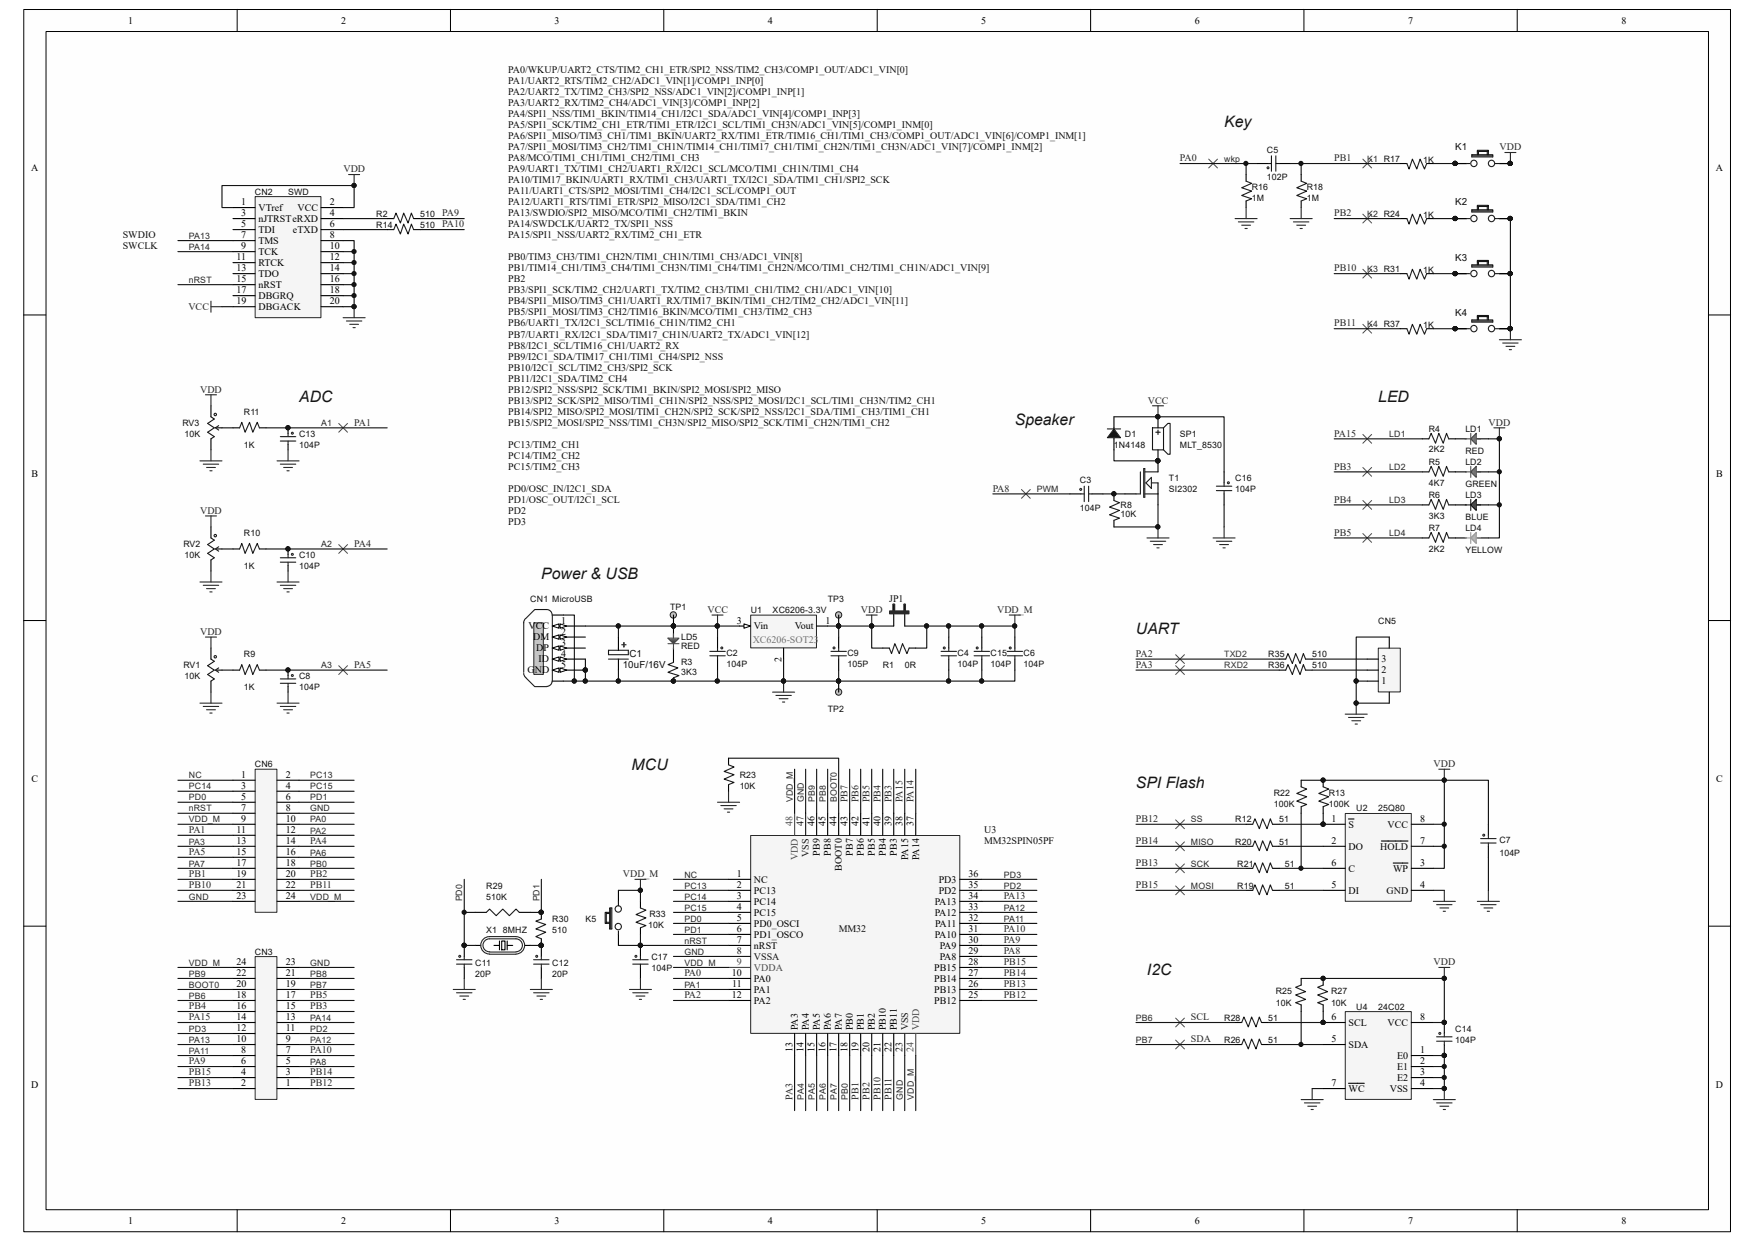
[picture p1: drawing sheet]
<svg xmlns="http://www.w3.org/2000/svg" width="297mm" height="210mm" viewBox="0 0 297 210" stroke-linecap="round" stroke-linejoin="round" font-family="sans-serif">
<defs><g id="words">
<g font-size="2.7" fill="#151515">
<text x="207.2" y="21.5">Key</text>
<text x="50.6" y="68.1">ADC</text>
<text x="171.7" y="71.8">Speaker</text>
<text x="233.3" y="68.1">LED</text>
<text x="91.6" y="97.9">Power &amp; USB</text>
<text x="192.2" y="107.2">UART</text>
<text x="106.9" y="130.3">MCU</text>
<text x="192.2" y="133.3">SPI Flash</text>
<text x="194.1" y="165">I2C</text>
</g>
<g font-size="1.7">
<text x="21.7" y="4">1</text>
<text x="57.7" y="4">2</text>
<text x="93.9" y="4">3</text>
<text x="130" y="4">4</text>
<text x="166.1" y="4">5</text>
<text x="202.2" y="4">6</text>
<text x="238.3" y="4">7</text>
<text x="274.4" y="4">8</text>
<text x="5.3" y="29">A</text>
<text x="290.4" y="29">A</text>
<text x="40.8" y="34.8">1</text>
<text x="43.7" y="35.7">VTref</text>
<text x="50.3" y="35.7">VCC</text>
<text x="55.8" y="34.8">2</text>
<text x="40.8" y="36.6">3</text>
<text x="40.8" y="38.5">5</text>
<text x="40.8" y="40.3">7</text>
<text x="43.7" y="37.5">nJTRSTeRXD</text>
<text x="43.7" y="39.4">TDI</text>
<text x="43.7" y="41.3">TMS</text>
<text x="49.6" y="39.4">eTXD</text>
<text x="55.8" y="36.6">4</text>
<text x="55.8" y="38.5">6</text>
<text x="55.8" y="40.3">8</text>
<text x="40" y="45.9">13</text>
<text x="40" y="47.8">15</text>
<text x="40" y="44.1">11</text>
<text x="40.8" y="42.2">9</text>
<text x="43.7" y="43.1">TCK</text>
<text x="43.7" y="45">RTCK</text>
<text x="43.7" y="46.9">TDO</text>
<text x="55.8" y="42.2">10</text>
<text x="55.8" y="44.1">12</text>
<text x="55.8" y="45.9">14</text>
<text x="55.8" y="47.8">16</text>
<text x="40" y="49.7">17</text>
<text x="40" y="51.5">19</text>
<text x="43.7" y="48.7">nRST</text>
<text x="43.7" y="50.6">DBGRQ</text>
<text x="43.7" y="52.5">DBGACK</text>
<text x="55.8" y="49.7">18</text>
<text x="55.8" y="51.5">20</text>
<text x="5.3" y="80.6">B</text>
<text x="290.4" y="80.6">B</text>
<text x="89.5" y="106.5">VCC</text>
<text x="95" y="105.6">1</text>
<text x="95" y="107.4">2</text>
<text x="124.7" y="105.6">3</text>
<text x="127.6" y="106.5">Vin</text>
<text x="134.5" y="106.5">Vout</text>
<text x="139.7" y="105.6">1</text>
<text x="89.3" y="114">GND</text>
<text x="90.2" y="108.4">DM</text>
<text x="90.8" y="110.2">DP</text>
<text x="91.1" y="112.1">ID</text>
<text x="95" y="109.3">3</text>
<text x="95" y="111.2">4</text>
<text x="95" y="113">5</text>
<text x="132.2" y="112" transform="rotate(-90 132.2 112)">2</text>
<text x="233.8" y="114">2</text>
<text x="233.8" y="112.1">3</text>
<text x="233.8" y="115.8">1</text>
<text x="40.8" y="131.7">1</text>
<text x="48.4" y="131.7">2</text>
<text x="5.3" y="132.4">C</text>
<text x="40.8" y="133.5">3</text>
<text x="40.8" y="135.4">5</text>
<text x="40.8" y="137.3">7</text>
<text x="48.4" y="133.5">4</text>
<text x="48.4" y="135.4">6</text>
<text x="48.4" y="137.3">8</text>
<text x="290.4" y="132.4">C</text>
<text x="40" y="142.9">13</text>
<text x="40" y="141">11</text>
<text x="40.8" y="139.1">9</text>
<text x="48.4" y="139.1">10</text>
<text x="48.4" y="141">12</text>
<text x="48.4" y="142.9">14</text>
<text x="137.8" y="139.9" transform="rotate(-90 137.8 139.9)">46</text>
<text x="139.7" y="139.9" transform="rotate(-90 139.7 139.9)">45</text>
<text x="141.6" y="139.9" transform="rotate(-90 141.6 139.9)">44</text>
<text x="143.4" y="139.9" transform="rotate(-90 143.4 139.9)">43</text>
<text x="145.3" y="139.9" transform="rotate(-90 145.3 139.9)">42</text>
<text x="147.1" y="139.9" transform="rotate(-90 147.1 139.9)">41</text>
<text x="149" y="139.9" transform="rotate(-90 149 139.9)">40</text>
<text x="150.9" y="139.9" transform="rotate(-90 150.9 139.9)">39</text>
<text x="152.7" y="139.9" transform="rotate(-90 152.7 139.9)">38</text>
<text x="154.6" y="139.9" transform="rotate(-90 154.6 139.9)">37</text>
<text x="225.3" y="139.1">1</text>
<text x="225.3" y="142.9">2</text>
<text x="228.2" y="140.1">S</text>
<text x="228.2" y="143.8">DO</text>
<text x="233.6" y="143.8">HOLD</text>
<text x="234.8" y="140.1">VCC</text>
<text x="240.3" y="142.9">7</text>
<text x="240.3" y="139.1">8</text>
<text x="40" y="144.7">15</text>
<text x="40" y="146.6">17</text>
<text x="40" y="148.5">19</text>
<text x="48.4" y="144.7">16</text>
<text x="48.4" y="146.6">18</text>
<text x="48.4" y="148.5">20</text>
<text x="124.7" y="148.5">1</text>
<text x="127.6" y="149.4">NC</text>
<text x="138.8" y="144.8" transform="rotate(-90 138.8 144.8)">PB9</text>
<text x="140.6" y="144.8" transform="rotate(-90 140.6 144.8)">PB8</text>
<text x="142.5" y="147.3" transform="rotate(-90 142.5 147.3)">BOOT0</text>
<text x="144.4" y="144.8" transform="rotate(-90 144.4 144.8)">PB7</text>
<text x="146.2" y="144.8" transform="rotate(-90 146.2 144.8)">PB6</text>
<text x="148.1" y="144.8" transform="rotate(-90 148.1 144.8)">PB5</text>
<text x="149.9" y="144.8" transform="rotate(-90 149.9 144.8)">PB4</text>
<text x="151.8" y="144.8" transform="rotate(-90 151.8 144.8)">PB3</text>
<text x="153.7" y="145.6" transform="rotate(-90 153.7 145.6)">PA15</text>
<text x="155.5" y="145.6" transform="rotate(-90 155.5 145.6)">PA14</text>
<text x="158.9" y="149.4">PD3</text>
<text x="163.9" y="148.5">36</text>
<text x="225.3" y="146.6">6</text>
<text x="228.2" y="147.5">C</text>
<text x="235.8" y="147.5">WP</text>
<text x="240.3" y="146.6">3</text>
<text x="40" y="150.3">21</text>
<text x="40" y="152.2">23</text>
<text x="48.4" y="150.3">22</text>
<text x="48.4" y="152.2">24</text>
<text x="124.7" y="150.3">2</text>
<text x="124.7" y="152.2">3</text>
<text x="124.7" y="154.1">4</text>
<text x="124.7" y="155.9">5</text>
<text x="127.6" y="151.3">PC13</text>
<text x="127.6" y="153.1">PC14</text>
<text x="127.6" y="155">PC15</text>
<text x="158.2" y="155">PA12</text>
<text x="158.2" y="153.1">PA13</text>
<text x="158.9" y="151.3">PD2</text>
<text x="163.9" y="155.9">32</text>
<text x="163.9" y="154.1">33</text>
<text x="163.9" y="152.2">34</text>
<text x="163.9" y="150.3">35</text>
<text x="225.3" y="150.3">5</text>
<text x="228.2" y="151.3">DI</text>
<text x="234.7" y="151.3">GND</text>
<text x="240.3" y="150.3">4</text>
<text x="124.7" y="157.8">6</text>
<text x="124.7" y="159.6">7</text>
<text x="127.6" y="156.8">PD0_OSCI</text>
<text x="127.6" y="158.7">PD1_OSCO</text>
<text x="127.6" y="160.6">nRST</text>
<text x="158.2" y="158.7">PA10</text>
<text x="158.2" y="156.8">PA11</text>
<text x="159" y="160.6">PA9</text>
<text x="163.9" y="161.5">29</text>
<text x="163.9" y="159.6">30</text>
<text x="163.9" y="157.8">31</text>
<text x="40" y="167.1">20</text>
<text x="40" y="165.2">22</text>
<text x="40" y="163.4">24</text>
<text x="48.4" y="167.1">19</text>
<text x="48.4" y="165.2">21</text>
<text x="48.4" y="163.4">23</text>
<text x="123.9" y="165.2">10</text>
<text x="123.9" y="167.1">11</text>
<text x="127.6" y="166.2">PA0</text>
<text x="158.1" y="166.2">PB14</text>
<text x="158.1" y="164.3">PB15</text>
<text x="159" y="162.4">PA8</text>
<text x="163.9" y="167.1">26</text>
<text x="163.9" y="165.2">27</text>
<text x="163.9" y="163.4">28</text>
<text x="40" y="172.7">14</text>
<text x="40" y="170.8">16</text>
<text x="40" y="169">18</text>
<text x="48.4" y="172.7">13</text>
<text x="48.4" y="170.8">15</text>
<text x="48.4" y="169">17</text>
<text x="123.9" y="169">12</text>
<text x="127.6" y="168">PA1</text>
<text x="127.6" y="169.9">PA2</text>
<text x="158.1" y="169.9">PB12</text>
<text x="158.1" y="168">PB13</text>
<text x="163.9" y="169">25</text>
<text x="225.3" y="172.7">6</text>
<text x="228.2" y="173.6">SCL</text>
<text x="234.8" y="173.6">VCC</text>
<text x="240.3" y="172.7">8</text>
<text x="40" y="176.4">10</text>
<text x="40" y="174.5">12</text>
<text x="40.8" y="178.3">8</text>
<text x="48.4" y="178.3">7</text>
<text x="48.4" y="176.4">9</text>
<text x="48.4" y="174.5">11</text>
<text x="134.1" y="178.1" transform="rotate(-90 134.1 178.1)">13</text>
<text x="135" y="174.3" transform="rotate(-90 135 174.3)">PA3</text>
<text x="136" y="178.1" transform="rotate(-90 136 178.1)">14</text>
<text x="136.9" y="174.3" transform="rotate(-90 136.9 174.3)">PA4</text>
<text x="137.8" y="178.1" transform="rotate(-90 137.8 178.1)">15</text>
<text x="138.8" y="174.3" transform="rotate(-90 138.8 174.3)">PA5</text>
<text x="139.7" y="178.1" transform="rotate(-90 139.7 178.1)">16</text>
<text x="140.6" y="174.3" transform="rotate(-90 140.6 174.3)">PA6</text>
<text x="141.6" y="178.1" transform="rotate(-90 141.6 178.1)">17</text>
<text x="142.5" y="174.3" transform="rotate(-90 142.5 174.3)">PA7</text>
<text x="143.4" y="178.1" transform="rotate(-90 143.4 178.1)">18</text>
<text x="144.4" y="174.3" transform="rotate(-90 144.4 174.3)">PB0</text>
<text x="145.3" y="178.1" transform="rotate(-90 145.3 178.1)">19</text>
<text x="146.2" y="174.3" transform="rotate(-90 146.2 174.3)">PB1</text>
<text x="147.1" y="178.1" transform="rotate(-90 147.1 178.1)">20</text>
<text x="148.1" y="174.3" transform="rotate(-90 148.1 174.3)">PB2</text>
<text x="149" y="178.1" transform="rotate(-90 149 178.1)">21</text>
<text x="149.9" y="174.3" transform="rotate(-90 149.9 174.3)">PB10</text>
<text x="150.9" y="178.1" transform="rotate(-90 150.9 178.1)">22</text>
<text x="151.8" y="174.3" transform="rotate(-90 151.8 174.3)">PB11</text>
<text x="225.3" y="176.4">5</text>
<text x="228.2" y="177.3">SDA</text>
<text x="236.4" y="179.2">E0</text>
<text x="240.3" y="178.3">1</text>
<text x="5.3" y="184.1">D</text>
<text x="40.8" y="183.9">2</text>
<text x="40.8" y="182">4</text>
<text x="40.8" y="180.1">6</text>
<text x="48.4" y="183.9">1</text>
<text x="48.4" y="182">3</text>
<text x="48.4" y="180.1">5</text>
<text x="225.3" y="183.9">7</text>
<text x="228.2" y="184.8">WC</text>
<text x="235.2" y="184.8">VSS</text>
<text x="236.4" y="181.1">E1</text>
<text x="236.4" y="182.9">E2</text>
<text x="240.3" y="180.1">2</text>
<text x="240.3" y="182">3</text>
<text x="240.3" y="183.9">4</text>
<text x="290.4" y="184.1">D</text>
<text x="21.7" y="207.1">1</text>
<text x="57.7" y="207.1">2</text>
<text x="93.9" y="207.1">3</text>
<text x="130" y="207.1">4</text>
<text x="166.1" y="207.1">5</text>
<text x="202.2" y="207.1">6</text>
<text x="238.3" y="207.1">7</text>
<text x="274.4" y="207.1">8</text>
</g>
<g font-size="1.7" fill="#0e0e0e">
<text x="86" y="12.4">PA0/WKUP/UART2_CTS/TIM2_CH1_ETR/SPI2_NSS/TIM2_CH3/COMP1_OUT/ADC1_VIN[0]</text>
<text x="86" y="14.3">PA1/UART2_RTS/TIM2_CH2/ADC1_VIN[1]/COMP1_INP[0]</text>
<text x="86" y="16.1">PA2/UART2_TX/TIM2_CH3/SPI2_NSS/ADC1_VIN[2]/COMP1_INP[1]</text>
<text x="86" y="18">PA3/UART2_RX/TIM2_CH4/ADC1_VIN[3]/COMP1_INP[2]</text>
<text x="86" y="19.9">PA4/SPI1_NSS/TIM1_BKIN/TIM14_CH1/I2C1_SDA/ADC1_VIN[4]/COMP1_INP[3]</text>
<text x="86" y="23.6">PA6/SPI1_MISO/TIM3_CH1/TIM1_BKIN/UART2_RX/TIM1_ETR/TIM16_CH1/TIM1_CH3/COMP1_OUT/ADC1_VIN[6]/COMP1_INM[1]</text>
<text x="86" y="21.7">PA5/SPI1_SCK/TIM2_CH1_ETR/TIM1_ETR/I2C1_SCL/TIM1_CH3N/ADC1_VIN[5]/COMP1_INM[0]</text>
<text x="86" y="25.4">PA7/SPI1_MOSI/TIM3_CH2/TIM1_CH1N/TIM14_CH1/TIM17_CH1/TIM1_CH2N/TIM1_CH3N/ADC1_VIN[7]/COMP1_INM[2]</text>
<text x="86" y="27.3">PA8/MCO/TIM1_CH1/TIM1_CH2/TIM1_CH3</text>
<text x="86" y="29.2">PA9/UART1_TX/TIM1_CH2/UART1_RX/I2C1_SCL/MCO/TIM1_CH1N/TIM1_CH4</text>
<text x="246.3" y="25.4">K1</text>
<text x="86" y="31">PA10/TIM17_BKIN/UART1_RX/TIM1_CH3/UART1_TX/I2C1_SDA/TIM1_CH1/SPI2_SCK</text>
<text x="86" y="32.9">PA11/UART1_CTS/SPI2_MOSI/TIM1_CH4/I2C1_SCL/COMP1_OUT</text>
<text x="86" y="34.8">PA12/UART1_RTS/TIM1_ETR/SPI2_MISO/I2C1_SDA/TIM1_CH2</text>
<text x="246.3" y="34.8">K2</text>
<text x="20.8" y="40.3">SWDIO</text>
<text x="86" y="36.6">PA13/SWDIO/SPI2_MISO/MCO/TIM1_CH2/TIM1_BKIN</text>
<text x="86" y="38.5">PA14/SWDCLK/UART2_TX/SPI1_NSS</text>
<text x="86" y="40.3">PA15/SPI1_NSS/UART2_RX/TIM2_CH1_ETR</text>
<text x="20.8" y="42.2">SWCLK</text>
<text x="86" y="44.1">PB0/TIM3_CH3/TIM1_CH2N/TIM1_CH1N/TIM1_CH3/ADC1_VIN[8]</text>
<text x="86" y="45.9">PB1/TIM14_CH1/TIM3_CH4/TIM1_CH3N/TIM1_CH4/TIM1_CH2N/MCO/TIM1_CH2/TIM1_CH1N/ADC1_VIN[9]</text>
<text x="86" y="47.8">PB2</text>
<text x="246.3" y="44.1">K3</text>
<text x="86" y="49.7">PB3/SPI1_SCK/TIM2_CH2/UART1_TX/TIM2_CH3/TIM1_CH1/TIM2_CH1/ADC1_VIN[10]</text>
<text x="86" y="51.5">PB4/SPI1_MISO/TIM3_CH1/UART1_RX/TIM17_BKIN/TIM1_CH2/TIM2_CH2/ADC1_VIN[11]</text>
<text x="86" y="53.4">PB5/SPI1_MOSI/TIM3_CH2/TIM16_BKIN/MCO/TIM1_CH3/TIM2_CH3</text>
<text x="246.3" y="53.4">K4</text>
<text x="86" y="55.2">PB6/UART1_TX/I2C1_SCL/TIM16_CH1N/TIM2_CH1</text>
<text x="86" y="57.1">PB7/UART1_RX/I2C1_SDA/TIM17_CH1N/UART2_TX/ADC1_VIN[12]</text>
<text x="86" y="59">PB8/I2C1_SCL/TIM16_CH1/UART2_RX</text>
<text x="86" y="62.7">PB10/I2C1_SCL/TIM2_CH3/SPI2_SCK</text>
<text x="86" y="64.6">PB11/I2C1_SDA/TIM2_CH4</text>
<text x="86" y="60.9">PB9/I2C1_SDA/TIM17_CH1/TIM1_CH4/SPI2_NSS</text>
<text x="86" y="66.5">PB12/SPI2_NSS/SPI2_SCK/TIM1_BKIN/SPI2_MOSI/SPI2_MISO</text>
<text x="86" y="68.3">PB13/SPI2_SCK/SPI2_MISO/TIM1_CH1N/SPI2_NSS/SPI2_MOSI/I2C1_SCL/TIM1_CH3N/TIM2_CH1</text>
<text x="86" y="70.2">PB14/SPI2_MISO/SPI2_MOSI/TIM1_CH2N/SPI2_SCK/SPI2_NSS/I2C1_SDA/TIM1_CH3/TIM1_CH1</text>
<text x="86" y="75.8">PC13/TIM2_CH1</text>
<text x="86" y="77.6">PC14/TIM2_CH2</text>
<text x="86" y="72.1">PB15/SPI2_MOSI/SPI2_NSS/TIM1_CH3N/SPI2_MISO/SPI2_SCK/TIM1_CH2N/TIM1_CH2</text>
<text x="86" y="79.5">PC15/TIM2_CH3</text>
<text x="86" y="83.2">PD0/OSC_IN/I2C1_SDA</text>
<text x="86" y="85.1">PD1/OSC_OUT/I2C1_SCL</text>
<text x="86" y="87">PD2</text>
<text x="86" y="88.8">PD3</text>
<text x="150.5" y="101.9">JP1</text>
<text x="105.4" y="113">10uF/16V</text>
<text x="106.5" y="111.2">C1</text>
<text x="166.5" y="141">U3</text>
<text x="166.5" y="142.9">MM32SPIN05PF</text>
<text x="141.9" y="157.8">MM32</text>
</g>
<g font-size="1.7" fill="#262626">
<text x="58.1" y="29.2">VDD</text>
<text x="199.7" y="27.3">PA0</text>
<text x="225.8" y="27.3">PB1</text>
<text x="253.8" y="25.4">VDD</text>
<text x="74.8" y="36.6">PA9</text>
<text x="74.8" y="38.5">PA10</text>
<text x="225.8" y="36.6">PB2</text>
<text x="225.8" y="45.9">PB10</text>
<text x="31.9" y="52.5">VCC</text>
<text x="225.8" y="55.2">PB11</text>
<text x="33.9" y="66.5">VDD</text>
<text x="194.3" y="68.3">VCC</text>
<text x="59.9" y="72.1">PA1</text>
<text x="225.8" y="73.9">PA15</text>
<text x="251.9" y="72.1">VDD</text>
<text x="168" y="83.2">PA8</text>
<text x="225.8" y="79.5">PB3</text>
<text x="33.9" y="87">VDD</text>
<text x="225.8" y="85.1">PB4</text>
<text x="59.9" y="92.5">PA4</text>
<text x="225.8" y="90.7">PB5</text>
<text x="33.9" y="107.4">VDD</text>
<text x="119.7" y="103.7">VCC</text>
<text x="145.7" y="103.7">VDD</text>
<text x="168.7" y="103.7">VDD_M</text>
<text x="59.9" y="113">PA5</text>
<text x="192.2" y="111.2">PA2</text>
<text x="192.2" y="113">PA3</text>
<text x="242.6" y="129.8">VDD</text>
<text x="143.4" y="135.8" transform="rotate(-90 143.4 135.8)">PB7</text>
<text x="145.3" y="135.8" transform="rotate(-90 145.3 135.8)">PB6</text>
<text x="147.1" y="135.8" transform="rotate(-90 147.1 135.8)">PB5</text>
<text x="149" y="135.8" transform="rotate(-90 149 135.8)">PB4</text>
<text x="150.9" y="135.8" transform="rotate(-90 150.9 135.8)">PB3</text>
<text x="152.7" y="135.8" transform="rotate(-90 152.7 135.8)">PA15</text>
<text x="154.6" y="135.8" transform="rotate(-90 154.6 135.8)">PA14</text>
<text x="32" y="141">PA1</text>
<text x="52.5" y="142.9">PA4</text>
<text x="192.2" y="139.1">PB12</text>
<text x="192.2" y="142.9">PB14</text>
<text x="32" y="148.5">PB1</text>
<text x="32" y="144.7">PA5</text>
<text x="52.5" y="148.5">PB2</text>
<text x="105.4" y="148.5">VDD_M</text>
<text x="192.2" y="146.6">PB13</text>
<text x="32" y="150.3">PB10</text>
<text x="52.5" y="150.3">PB11</text>
<text x="169.9" y="152.2">PA13</text>
<text x="192.2" y="150.3">PB15</text>
<text x="169.9" y="161.5">PA8</text>
<text x="169.9" y="159.6">PA9</text>
<text x="169.9" y="157.8">PA10</text>
<text x="115.8" y="165.2">PA0</text>
<text x="169.9" y="167.1">PB13</text>
<text x="169.9" y="165.2">PB14</text>
<text x="169.9" y="163.4">PB15</text>
<text x="242.6" y="163.4">VDD</text>
<text x="32" y="170.8">PB4</text>
<text x="32" y="172.7">PA15</text>
<text x="52.5" y="170.8">PB3</text>
<text x="52.5" y="169">PB5</text>
<text x="115.8" y="169">PA2</text>
<text x="169.9" y="169">PB12</text>
<text x="201.5" y="172.7">SCL</text>
<text x="52.5" y="178.3">PA10</text>
<text x="201.5" y="176.4">SDA</text>
<text x="32" y="180.1">PA9</text>
<text x="32" y="183.9">PB13</text>
<text x="32" y="182">PB15</text>
<text x="52.5" y="183.9">PB12</text>
<text x="52.5" y="182">PB14</text>
<text x="134.1" y="186.1" transform="rotate(-90 134.1 186.1)">PA3</text>
<text x="145.3" y="186.1" transform="rotate(-90 145.3 186.1)">PB1</text>
<text x="147.1" y="186.1" transform="rotate(-90 147.1 186.1)">PB2</text>
<text x="149" y="186.1" transform="rotate(-90 149 186.1)">PB10</text>
<text x="150.9" y="186.1" transform="rotate(-90 150.9 186.1)">PB11</text>
</g>
<text font-size="1.7" fill="#727272" x="127.4" y="108.8">XC6206-SOT23</text>
<g font-size="1.7" fill="#4b4b4b">
<text x="134.1" y="139.9" transform="rotate(-90 134.1 139.9)">48</text>
<text x="135" y="145.5" transform="rotate(-90 135 145.5)">VDD</text>
<text x="124.7" y="163.4">9</text>
<text x="127.6" y="164.3">VDDA</text>
<text x="154.6" y="178.1" transform="rotate(-90 154.6 178.1)">24</text>
<text x="155.5" y="174.3" transform="rotate(-90 155.5 174.3)">VDD</text>
</g>
<g font-size="1.7" fill="#151515">
<text x="136" y="139.9" transform="rotate(-90 136 139.9)">47</text>
<text x="136.9" y="145" transform="rotate(-90 136.9 145)">VSS</text>
<text x="124.7" y="161.5">8</text>
<text x="127.6" y="162.4">VSSA</text>
<text x="152.7" y="178.1" transform="rotate(-90 152.7 178.1)">23</text>
<text x="153.7" y="174.3" transform="rotate(-90 153.7 174.3)">VSS</text>
</g>
<g font-size="1.5" fill="#262626">
<text x="207.2" y="27.3">wkp</text>
<text x="231.4" y="27.3">K1 R17</text>
<text x="32" y="40.4">PA13</text>
<text x="231.4" y="36.7">K2 R24</text>
<text x="32" y="47.8">nRST</text>
<text x="32" y="42.2">PA14</text>
<text x="231.4" y="46">K3 R31</text>
<text x="231.4" y="55.3">K4 R37</text>
<text x="54.4" y="72.1">A1</text>
<text x="235.1" y="74">LD1</text>
<text x="175.5" y="83.3">PWM</text>
<text x="235.1" y="79.5">LD2</text>
<text x="235.1" y="85.1">LD3</text>
<text x="54.4" y="92.6">A2</text>
<text x="235.1" y="90.7">LD4</text>
<text x="54.4" y="113.1">A3</text>
<text x="32" y="131.7">NC</text>
<text x="52.5" y="131.7">PC13</text>
<text x="32" y="137.3">nRST</text>
<text x="32" y="133.6">PC14</text>
<text x="32" y="135.5">PD0</text>
<text x="52.5" y="137.3">GND</text>
<text x="52.5" y="133.6">PC15</text>
<text x="52.5" y="135.5">PD1</text>
<text x="134.2" y="135.8" transform="rotate(-90 134.2 135.8)">VDD_M</text>
<text x="136" y="135.8" transform="rotate(-90 136 135.8)">GND</text>
<text x="137.9" y="135.8" transform="rotate(-90 137.9 135.8)">PB9</text>
<text x="139.7" y="135.8" transform="rotate(-90 139.7 135.8)">PB8</text>
<text x="141.6" y="135.8" transform="rotate(-90 141.6 135.8)">BOOT0</text>
<text x="32" y="139.2">VDD_M</text>
<text x="52.5" y="139.2">PA0</text>
<text x="201.5" y="139.2">SS</text>
<text x="201.5" y="142.9">MISO</text>
<text x="32" y="146.6">PA7</text>
<text x="52.5" y="144.8">PA6</text>
<text x="52.5" y="146.6">PB0</text>
<text x="115.8" y="148.5">NC</text>
<text x="169.9" y="148.5">PD3</text>
<text x="201.5" y="146.6">SCK</text>
<text x="32" y="152.2">GND</text>
<text x="52.5" y="152.2">VDD_M</text>
<text x="78.2" y="152.5" transform="rotate(-90 78.2 152.5)">PD0</text>
<text x="91.3" y="152.5" transform="rotate(-90 91.3 152.5)">PD1</text>
<text x="115.8" y="150.4">PC13</text>
<text x="115.8" y="156">PD0</text>
<text x="115.8" y="152.2">PC14</text>
<text x="115.8" y="154.1">PC15</text>
<text x="169.9" y="150.4">PD2</text>
<text x="169.9" y="156">PA11</text>
<text x="169.9" y="154.1">PA12</text>
<text x="201.5" y="150.4">MOSI</text>
<text x="115.8" y="159.7">nRST</text>
<text x="115.8" y="157.8">PD1</text>
<text x="115.8" y="161.5">GND</text>
<text x="32" y="165.3">PB9</text>
<text x="32" y="163.4">VDD_M</text>
<text x="32" y="167.1">BOOT0</text>
<text x="52.5" y="167.1">PB7</text>
<text x="52.5" y="165.3">PB8</text>
<text x="52.5" y="163.4">GND</text>
<text x="115.8" y="167.1">PA1</text>
<text x="115.8" y="163.4">VDD_M</text>
<text x="32" y="169">PB6</text>
<text x="52.5" y="172.7">PA14</text>
<text x="192.2" y="172.7">PB6</text>
<text x="32" y="176.4">PA13</text>
<text x="32" y="174.6">PD3</text>
<text x="52.5" y="174.6">PD2</text>
<text x="192.2" y="176.4">PB7</text>
<text x="52.5" y="180.2">PA8</text>
<text x="136" y="186.1" transform="rotate(-90 136 186.1)">PA4</text>
<text x="137.9" y="186.1" transform="rotate(-90 137.9 186.1)">PA5</text>
<text x="139.7" y="186.1" transform="rotate(-90 139.7 186.1)">PA6</text>
<text x="141.6" y="186.1" transform="rotate(-90 141.6 186.1)">PA7</text>
<text x="143.5" y="186.1" transform="rotate(-90 143.5 186.1)">PB0</text>
<text x="152.8" y="186.1" transform="rotate(-90 152.8 186.1)">GND</text>
<text x="154.6" y="186.1" transform="rotate(-90 154.6 186.1)">VDD_M</text>
</g>
<g font-size="1.5" fill="#0e0e0e">
<text x="214.4" y="25.9">C5</text>
<text x="240.9" y="27.6">1K</text>
<text x="43.1" y="32.9">CN2</text>
<text x="48.8" y="32.9">SWD</text>
<text x="211.8" y="32.2">R16</text>
<text x="211.8" y="34.1">1M</text>
<text x="214.4" y="30.5">102P</text>
<text x="221.1" y="32.2">R18</text>
<text x="221.1" y="34.1">1M</text>
<text x="63.7" y="36.7">R2</text>
<text x="63.7" y="38.5">R14</text>
<text x="71.1" y="36.7">510</text>
<text x="71.1" y="38.5">510</text>
<text x="240.9" y="36.9">1K</text>
<text x="240.9" y="46.2">1K</text>
<text x="240.9" y="55.5">1K</text>
<text x="41.3" y="70.2">R11</text>
<text x="30.9" y="72.1">RV3</text>
<text x="31.2" y="74">10K</text>
<text x="41.3" y="75.8">1K</text>
<text x="50.6" y="74">C13</text>
<text x="50.6" y="75.8">104P</text>
<text x="188.5" y="75.8">1N4148</text>
<text x="190.4" y="74">D1</text>
<text x="199.7" y="74">SP1</text>
<text x="199.7" y="75.8">MLT_8530</text>
<text x="241.8" y="73">R4</text>
<text x="241.8" y="76.5">2K2</text>
<text x="248" y="73">LD1</text>
<text x="248" y="76.8">RED</text>
<text x="182.8" y="81.8">C3</text>
<text x="197.8" y="81.4">T1</text>
<text x="197.8" y="83.3">SI2302</text>
<text x="209" y="81.4">C16</text>
<text x="209" y="83.3">104P</text>
<text x="241.8" y="78.6">R5</text>
<text x="241.8" y="82.2">4K7</text>
<text x="248" y="78.6">LD2</text>
<text x="248" y="82.3">GREEN</text>
<text x="182.8" y="86.4">104P</text>
<text x="189.7" y="85.9">R8</text>
<text x="189.7" y="87.5">10K</text>
<text x="241.8" y="84.2">R6</text>
<text x="241.8" y="87.8">3K3</text>
<text x="241.8" y="89.8">R7</text>
<text x="248" y="84.2">LD3</text>
<text x="248" y="87.9">BLUE</text>
<text x="248" y="89.8">LD4</text>
<text x="31" y="92.6">RV2</text>
<text x="31.2" y="94.4">10K</text>
<text x="41.3" y="90.7">R10</text>
<text x="50.6" y="94.4">C10</text>
<text x="241.8" y="93.3">2K2</text>
<text x="248" y="93.5">YELLOW</text>
<text x="41.3" y="96.3">1K</text>
<text x="50.6" y="96.3">104P</text>
<text x="89.7" y="101.9">CN1 MicroUSB</text>
<text x="140.1" y="101.9">TP3</text>
<text x="113.4" y="103.2">TP1</text>
<text x="127" y="103.8">U1</text>
<text x="130.8" y="103.8">XC6206-3.3V</text>
<text x="233.3" y="105.6">CN5</text>
<text x="31" y="113.1">RV1</text>
<text x="41.3" y="111.2">R9</text>
<text x="115.3" y="108.2">LD5</text>
<text x="115.3" y="109.9">RED</text>
<text x="115.3" y="112.5">R3</text>
<text x="122.9" y="111">C2</text>
<text x="122.9" y="112.9">104P</text>
<text x="143.4" y="111">C9</text>
<text x="143.4" y="112.9">105P</text>
<text x="149.4" y="113.1">R1</text>
<text x="153.1" y="113.1">0R</text>
<text x="162.1" y="111">C4</text>
<text x="162.1" y="112.9">104P</text>
<text x="167.6" y="111">C15</text>
<text x="167.6" y="112.9">104P</text>
<text x="173.2" y="111">C6</text>
<text x="173.2" y="112.9">104P</text>
<text x="214.6" y="111.2">R35</text>
<text x="214.6" y="113.1">R36</text>
<text x="222.1" y="111.2">510</text>
<text x="222.1" y="113.1">510</text>
<text x="31.2" y="114.9">10K</text>
<text x="41.3" y="116.8">1K</text>
<text x="50.6" y="114.9">C8</text>
<text x="50.6" y="116.8">104P</text>
<text x="115.3" y="114.2">3K3</text>
<text x="140.1" y="120.5">TP2</text>
<text x="43.1" y="129.9">CN6</text>
<text x="125.2" y="131.7">R23</text>
<text x="125.2" y="133.6">10K</text>
<text x="215.6" y="134.7">R22</text>
<text x="215.6" y="136.6">100K</text>
<text x="224.9" y="134.7">R13</text>
<text x="224.9" y="136.6">100K</text>
<text x="229.5" y="137.3">U2</text>
<text x="233.3" y="137.3">25Q80</text>
<text x="209" y="142.9">R20</text>
<text x="209" y="139.2">R12</text>
<text x="216.5" y="142.9">51</text>
<text x="216.5" y="139.2">51</text>
<text x="253.7" y="142.7">C7</text>
<text x="209.4" y="146.6">R21</text>
<text x="217.4" y="146.6">51</text>
<text x="253.7" y="144.8">104P</text>
<text x="82.3" y="150.4">R29</text>
<text x="82.3" y="152.2">510K</text>
<text x="93.5" y="156">R30</text>
<text x="99.1" y="156">K5</text>
<text x="109.9" y="155.2">R33</text>
<text x="209.4" y="150.4">R19</text>
<text x="217.4" y="150.4">51</text>
<text x="43.1" y="161.5">CN3</text>
<text x="82.3" y="157.8">X1 8MHZ</text>
<text x="93.5" y="157.8">510</text>
<text x="109.7" y="157.1">10K</text>
<text x="80.4" y="163.4">C11</text>
<text x="80.4" y="165.3">20P</text>
<text x="93.5" y="163.4">C12</text>
<text x="93.5" y="165.3">20P</text>
<text x="110.2" y="162.5">C17</text>
<text x="110.2" y="164.3">104P</text>
<text x="207.2" y="172.7">R28</text>
<text x="214.6" y="172.7">51</text>
<text x="215.9" y="168.2">R25</text>
<text x="215.9" y="170.3">10K</text>
<text x="225.3" y="168.2">R27</text>
<text x="225.3" y="170.3">10K</text>
<text x="229.5" y="170.9">U4</text>
<text x="233.3" y="170.9">24C02</text>
<text x="207.2" y="176.4">R26</text>
<text x="214.6" y="176.4">51</text>
<text x="246.3" y="174.6">C14</text>
<text x="246.3" y="176.4">104P</text>
</g>
<g font-size="1.5" fill="#343434">
<text x="207.2" y="111.2">TXD2</text>
<text x="207.2" y="113.1">RXD2</text>
<text x="32" y="142.9">PA3</text>
<text x="52.5" y="141.1">PA2</text>
<text x="32" y="178.3">PA11</text>
<text x="52.5" y="176.4">PA12</text>
</g>
</g></defs>
<path d="M4.1 1.7h288.8v206.7h-288.8z" fill="#fefefe"/>
<path d="M4 1.6h288.9v206.8h-288.9z" fill="none" stroke="#000" stroke-width=".17"/>
<path d="M7.8 5.4h281.3v199.3h-281.3z" fill="#fefefe"/>
<g fill="none" stroke="#000" stroke-width=".17">
<path d="M7.8 5.3h281.3v199.4h-281.3zM40.1 1.6v3.7M76.2 1.6v3.7M112.3 1.6v3.7M148.5 1.6v3.7M184.6 1.6v3.7M220.7 1.6v3.7M256.8 1.6v3.7M4 53.3h3.7M289.2 53.3h3.7M4 105h3.7M289.2 105h3.7"/>
<path d="M4 156.7h3.7M289.2 156.7h3.7M40.1 204.7v3.7M76.2 204.7v3.7M112.3 204.7v3.7M148.5 204.7v3.7M184.6 204.7v3.7M220.7 204.7v3.7M256.8 204.7v3.7"/>
</g>
<path d="M78.6 160v1.9M78.6 163.7v1.9" fill="none" stroke="#000" stroke-width=".19"/>
<circle cx="78.5" cy="160" r=".35" fill="#0e0e0e" stroke="#0e0e0e" stroke-width=".17"/>
<path d="M77.3 163.2h2.6M77.3 162.4h2.6M78.6 161.9v.5M78.6 163.2v.5" fill="none" stroke="#1c1c1c" stroke-width=".19"/>
<circle cx="77.8" cy="161.8" r=".17" fill="#c0c0c0" stroke="#1c1c1c" stroke-width=".17"/>
<g fill="#0e0e0e" stroke="#0e0e0e" stroke-width=".17">
<circle cx="78.5" cy="160" r=".35"/>
<circle cx="91.6" cy="160" r=".35"/>
</g>
<path d="M91.6 160v1.9M91.6 163.7v1.9" fill="none" stroke="#000" stroke-width=".19"/>
<path d="M90.3 163.2h2.6M90.3 162.4h2.6M91.6 161.9v.5M91.6 163.2v.5" fill="none" stroke="#1c1c1c" stroke-width=".19"/>
<circle cx="90.8" cy="161.8" r=".17" fill="#c0c0c0" stroke="#1c1c1c" stroke-width=".17"/>
<g fill="#0e0e0e" stroke="#0e0e0e" stroke-width=".17">
<circle cx="91.6" cy="160" r=".35"/>
<circle cx="91.6" cy="154.4" r=".35"/>
</g>
<path d="M80.4 154.4h1.9M80.4 160h1M83.6 160h.9M84.5 159.3v1.4M84.9 159.3h.6v1.4h-.6zM85.8 160h1M85.8 159.3v1.4M87.9 154.4h1.8M88.8 160h.9M91.6 154.4v1.1M91.6 158.9v1.1" fill="none" stroke="#000" stroke-width=".19"/>
<path d="M82.3 154.4l.6-.6 1.1 1.2 1.1-1.2 1.1 1.2 1.1-1.2 .6 .6M91.6 155.5l-.9 .4 1.7 .6-1.7 .7 1.7 .6-1.7 .7 .9 .4" fill="none" stroke="#1c1c1c" stroke-width=".19"/>
<g fill="none" stroke="#262626" stroke-width=".19">
<path d="M76.7 167.4h3.7M77.3 168h2.6M77.8 168.6h1.5M78.4 169.1h.4M78.6 165.6v1.8M82.9 161.4a1.47 1.47 0 0 1-1.5-1.4 1.47 1.47 0 0 1 1.5-1.5h4.4a1.47 1.47 0 0 1 1.5 1.5 1.47 1.47 0 0 1-1.5 1.4M82.9 161.5h4.4M82.9 161.1h4.4M87.3 161.1a1.1 1.1 0 0 0 1.1-1.1 1.1 1.1 0 0 0-1.1-1.1h-4.4a1.1 1.1 0 0 0-1.2 1.1 1.1 1.1 0 0 0 1.2 1.1M89.7 167.4h3.8M90.3 168h2.6M90.9 168.6h1.5"/>
<path d="M91.4 169.1h.4M91.6 165.6v1.8"/>
</g>
<path d="M43.2 130.2h3.7v24.2h-3.7z" fill="#f5f5f5"/>
<path d="M43.2 130.2h3.7v24.2h-3.7z" fill="none" stroke="#262626" stroke-width=".17"/>
<g fill="none" stroke="#000" stroke-width=".19">
<path d="M39.4 132h3.8M39.4 133.9h3.8M39.4 135.8h3.8M39.4 137.6h3.8M39.4 139.5h3.8M46.9 132h3.7M46.9 133.9h3.7M46.9 135.8h3.7M46.9 137.6h3.7M46.9 139.5h3.7M39.4 141.4h3.8M39.4 143.2h3.8"/>
<path d="M39.4 145.1h3.8M39.4 146.9h3.8M39.4 148.8h3.8M39.4 150.7h3.8M39.4 152.5h3.8M46.9 141.4h3.7M46.9 143.2h3.7M46.9 145.1h3.7M46.9 146.9h3.7M46.9 148.8h3.7M46.9 150.7h3.7M46.9 152.5h3.7"/>
</g>
<path d="M43.2 161.9h3.7v24.2h-3.7z" fill="#f5f5f5"/>
<path d="M43.2 161.9h3.7v24.2h-3.7z" fill="none" stroke="#262626" stroke-width=".17"/>
<g fill="none" stroke="#000" stroke-width=".19">
<path d="M123.3 128.3v1.1M123.3 132.8v1.1M108.4 152.5v1.2M108.4 157v1.1M108.4 160v1.9M39.4 178.6h3.8M39.4 176.8h3.8M39.4 174.9h3.8M39.4 173h3.8M39.4 171.2h3.8M39.4 169.3h3.8M39.4 167.4h3.8"/>
<path d="M39.4 165.6h3.8M39.4 163.7h3.8M46.9 178.6h3.7M46.9 176.8h3.7M46.9 174.9h3.7M46.9 173h3.7M46.9 171.2h3.7M46.9 169.3h3.7M46.9 167.4h3.7M46.9 165.6h3.7M46.9 163.7h3.7M108.4 163.7v1.9"/>
<path d="M39.4 184.2h3.8M39.4 182.4h3.8M39.4 180.5h3.8M46.9 184.2h3.7M46.9 182.4h3.7M46.9 180.5h3.7"/>
</g>
<path d="M121.4 135.8h3.8M122 136.3h2.6M122.5 136.9h1.5M123.1 137.4h.4M123.3 133.9v1.9" fill="none" stroke="#262626" stroke-width=".19"/>
<path d="M123.3 129.4l.9 .4-1.7 .7 1.7 .6-1.7 .8 1.7 .5-.9 .4M108.4 153.7l.9 .3-1.7 .8 1.7 .5-1.7 .8 1.7 .5-.9 .4M107.1 163.2h2.6M107.1 162.4h2.6M108.4 161.9v.5M108.4 163.2v.5" fill="none" stroke="#1c1c1c" stroke-width=".19"/>
<circle cx="108.4" cy="160" r=".35" fill="#0e0e0e" stroke="#0e0e0e" stroke-width=".17"/>
<circle cx="107.6" cy="161.8" r=".17" fill="#c0c0c0" stroke="#1c1c1c" stroke-width=".17"/>
<g fill="#0e0e0e" stroke="#0e0e0e" stroke-width=".17">
<circle cx="108.4" cy="160" r=".35"/>
<circle cx="108.4" cy="150.7" r=".35"/>
<circle cx="147.5" cy="105.9" r=".35"/>
</g>
<path d="M146.6 104.1h1.9M147.5 104.1v1.8M107.5 148.8h1.8M108.4 148.8v1.9M106.5 167.4h3.7M107.1 168h2.6M107.6 168.6h1.5M108.2 169.1h.4M108.4 165.6v1.8" fill="none" stroke="#262626" stroke-width=".19"/>
<path d="M121.4 107.8v1.9M121.4 111.5v1.9" fill="none" stroke="#000" stroke-width=".19"/>
<path d="M120.1 111h2.6M120.1 110.2h2.6M121.4 109.7v.5M121.4 111v.5" fill="none" stroke="#1c1c1c" stroke-width=".19"/>
<circle cx="122.2" cy="109.7" r=".17" fill="#c0c0c0" stroke="#1c1c1c" stroke-width=".17"/>
<path d="M120.5 104.1h1.9M121.4 104.1v1.8" fill="none" stroke="#262626" stroke-width=".19"/>
<g fill="#0e0e0e" stroke="#0e0e0e" stroke-width=".17">
<circle cx="121.4" cy="105.9" r=".35"/>
<circle cx="114" cy="105.9" r=".35"/>
<circle cx="114" cy="115.2" r=".35"/>
</g>
<path d="M114 105.9v1.9M114 109.7v2.4M114 114.7v.6" fill="none" stroke="#000" stroke-width=".19"/>
<path d="M113 108h1.9l-.9 .9zM113 108.9h1.9M113.2 108.2h1.5M113.4 108.4h1.1M113.6 108.6h.8M113.8 108.7h.4M114 107.3v.7M114 108.9v1" fill="none" stroke="#4c4c4c" stroke-width=".19"/>
<path d="M114 112.1l-1 .4 1.7 .5-1.7 .8 1.9 .5-.9 .4" fill="none" stroke="#1c1c1c" stroke-width=".19"/>
<path d="M127.1 104.1h11.1v5.5h-11.1z" fill="#f5f5f5"/>
<path d="M127 104.1h11.2v5.5h-11.2z" fill="none" stroke="#262626" stroke-width=".17"/>
<path d="M125.2 105.9h1.8" fill="none" stroke="#000" stroke-width=".19"/>
<path d="M125.9 105.6l1.1 .3-1.1 .4z" fill="#fefefe" stroke="#000" stroke-width=".17"/>
<path d="M132.6 109.7v1.8M138.2 105.9h1.9M166.2 107.8v1.9M166.2 111.5v1.9" fill="none" stroke="#000" stroke-width=".19"/>
<path d="M130.7 117.1h3.8M131.3 117.7h2.6M131.9 118.2h1.5M132.4 118.8h.4M132.6 115.3v1.8" fill="none" stroke="#262626" stroke-width=".19"/>
<circle cx="132.6" cy="115.2" r=".35" fill="#0e0e0e" stroke="#0e0e0e" stroke-width=".17"/>
<path d="M164.9 111h2.6M164.9 110.2h2.6M166.2 109.7v.5M166.2 111v.5" fill="none" stroke="#1c1c1c" stroke-width=".19"/>
<circle cx="165.4" cy="109.7" r=".17" fill="#c0c0c0" stroke="#1c1c1c" stroke-width=".17"/>
<path d="M90.4 105.5h1.5v8.6h-1.5z" fill="#c4c4c4"/>
<path d="M90.3 105.4h1.6v8.7h-1.6z" fill="none" stroke="#262626" stroke-width=".17"/>
<path d="M93.5 105.9h5.6" fill="none" stroke="#000" stroke-width=".19"/>
<g fill="#fefefe" stroke="#000" stroke-width=".17">
<path d="M93.5 105.9l1.1-.3v.7z"/>
<path d="M94.8 105.6l1.1 .3-1.1 .4z"/>
</g>
<path d="M93.5 107.8h5.6" fill="none" stroke="#000" stroke-width=".19"/>
<g fill="#fefefe" stroke="#000" stroke-width=".17">
<path d="M93.5 107.8l1.1-.4v.8z"/>
<path d="M94.8 107.4l1.1 .4-1.1 .4z"/>
</g>
<path d="M93.5 109.7h5.6" fill="none" stroke="#000" stroke-width=".19"/>
<g fill="#fefefe" stroke="#000" stroke-width=".17">
<path d="M93.5 109.7l1.1-.4v.7z"/>
<path d="M94.8 109.3l1.1 .4-1.1 .3z"/>
</g>
<path d="M93.5 111.5h5.6" fill="none" stroke="#000" stroke-width=".19"/>
<g fill="#fefefe" stroke="#000" stroke-width=".17">
<path d="M93.5 111.5l1.1-.3v.7z"/>
<path d="M94.8 111.2l1.1 .3-1.1 .4z"/>
</g>
<path d="M93.5 104.1h1.8M93.5 115.3h1.8M93.5 113.4h5.6" fill="none" stroke="#000" stroke-width=".19"/>
<g fill="#fefefe" stroke="#000" stroke-width=".17">
<path d="M93.5 113.4l1.1-.4v.8z"/>
<path d="M94.8 113l1.1 .4-1.1 .4z"/>
</g>
<circle cx="99" cy="113.4" r=".35" fill="#0e0e0e" stroke="#0e0e0e" stroke-width=".17"/>
<path d="M88.6 114l.4 .7M89 104.7l-.4 .7v8.4M89 104.6l1.5-1.4h2a.91 .91 0 0 1 .9 .9l.1 11.2a.98 .98 0 0 1-1 .9h-2l-1.5-1.5M140.6 111h2.6M140.6 110.2h2.6M141.9 109.7v.5M141.9 111v.5" fill="none" stroke="#1c1c1c" stroke-width=".19"/>
<path d="M141.9 107.8v1.9M141.9 111.5v1.9" fill="none" stroke="#000" stroke-width=".19"/>
<circle cx="141.1" cy="109.7" r=".17" fill="#c0c0c0" stroke="#1c1c1c" stroke-width=".17"/>
<path d="M160.6 107.8v1.9M160.6 111.5v1.9" fill="none" stroke="#000" stroke-width=".19"/>
<path d="M159.3 111h2.6M159.3 110.2h2.6M160.6 109.7v.5M160.6 111v.5" fill="none" stroke="#1c1c1c" stroke-width=".19"/>
<circle cx="159.8" cy="109.7" r=".17" fill="#c0c0c0" stroke="#1c1c1c" stroke-width=".17"/>
<path d="M171.8 107.8v1.9M171.8 111.5v1.9" fill="none" stroke="#000" stroke-width=".19"/>
<path d="M170.4 111h2.7M170.4 110.2h2.7M171.8 109.7v.5M171.8 111v.5" fill="none" stroke="#1c1c1c" stroke-width=".19"/>
<g fill="#c0c0c0" stroke="#1c1c1c" stroke-width=".17">
<circle cx="171" cy="109.7" r=".17"/>
<circle cx="113.9" cy="104.1" r=".54"/>
</g>
<path d="M114 104.1v1.8" fill="none" stroke="#000" stroke-width=".19"/>
<circle cx="114" cy="105.9" r=".35" fill="#0e0e0e" stroke="#0e0e0e" stroke-width=".17"/>
<circle cx="141.9" cy="117.1" r=".54" fill="#c0c0c0" stroke="#1c1c1c" stroke-width=".17"/>
<path d="M141.9 115.3v1.8" fill="none" stroke="#000" stroke-width=".19"/>
<circle cx="141.9" cy="115.2" r=".35" fill="#0e0e0e" stroke="#0e0e0e" stroke-width=".17"/>
<circle cx="141.9" cy="104.1" r=".54" fill="#c0c0c0" stroke="#1c1c1c" stroke-width=".17"/>
<g fill="none" stroke="#000" stroke-width=".19">
<path d="M240.7 79.9h1.1M240.7 74.3h1.1M245.2 79.9h1.1M245.2 74.3h1.1M240.7 85.4h1.1M240.7 91h1.1M245.2 85.4h1.1M245.2 91h1.1M141.9 104.1v1.8M220.2 165.6v1.1M220.2 170.1v1.1M223.9 165.6v1.1"/>
<path d="M223.9 170.1v1.1"/>
</g>
<g fill="#0e0e0e" stroke="#0e0e0e" stroke-width=".17">
<circle cx="141.9" cy="105.9" r=".35"/>
<circle cx="223.9" cy="165.6" r=".35"/>
</g>
<path d="M241.8 79.9l.4-1 .7 1.7 .6-1.7 .7 1.7 .6-1.7 .4 1M241.8 74.3l.4-1 .7 1.7 .6-1.7 .7 1.7 .6-1.7 .4 1M241.8 85.4l.4-.9 .7 1.7 .6-1.7 .7 1.7 .6-1.7 .4 .9M241.8 91l.4-.9 .7 1.7 .6-1.7 .7 1.7 .6-1.7 .4 .9M220.2 166.7l-.9 .4 1.7 .7-1.7 .6 1.7 .7-1.7 .6 .9 .4M223.9 166.7l-.9 .4 1.7 .7-1.7 .6 1.7 .7-1.7 .6 .9 .4" fill="none" stroke="#1c1c1c" stroke-width=".19"/>
<path d="M227.7 171.2h11.1v14.9h-11.1z" fill="#f5f5f5"/>
<path d="M227.7 171.2h11.1v14.9h-11.1z" fill="none" stroke="#262626" stroke-width=".17"/>
<path d="M223.9 176.8h3.8M223.9 173h3.8M238.8 178.6h3.8M238.8 173h3.8M244.4 173v1.9M244.4 176.8v1.8M223.9 184.2h3.8M228.2 183.3h2.7M238.8 180.5h3.8M238.8 182.4h3.8M238.8 184.2h3.8" fill="none" stroke="#000" stroke-width=".19"/>
<g fill="#0e0e0e" stroke="#0e0e0e" stroke-width=".17">
<circle cx="223.9" cy="173" r=".35"/>
<circle cx="244.4" cy="184.2" r=".35"/>
<circle cx="244.4" cy="173" r=".35"/>
<circle cx="244.4" cy="178.6" r=".35"/>
</g>
<path d="M242.6 186.1h3.7M243.1 186.6h2.6M243.7 187.2h1.5M244.2 187.8h.4M244.4 184.2v1.9" fill="none" stroke="#262626" stroke-width=".19"/>
<path d="M243.1 176.2h2.6M243.1 175.5h2.6M244.4 174.9v.6M244.4 176.2v.6" fill="none" stroke="#1c1c1c" stroke-width=".19"/>
<circle cx="243.7" cy="174.9" r=".17" fill="#c0c0c0" stroke="#1c1c1c" stroke-width=".17"/>
<g fill="#0e0e0e" stroke="#0e0e0e" stroke-width=".17">
<circle cx="244.4" cy="173" r=".35"/>
<circle cx="244.4" cy="178.6" r=".35"/>
<circle cx="244.4" cy="165.6" r=".35"/>
</g>
<path d="M243.5 163.7h1.9M244.4 163.7v1.9M220.2 186.1h3.7M220.8 186.6h2.6M221.3 187.2h1.5M221.9 187.8h.4M222.1 184.2v1.9" fill="none" stroke="#262626" stroke-width=".19"/>
<path d="M251.9 139.5v1.9M251.9 143.2v1.9" fill="none" stroke="#000" stroke-width=".19"/>
<path d="M250.6 142.7h2.6M250.6 141.9h2.6M251.9 141.4v.5M251.9 142.7v.5" fill="none" stroke="#1c1c1c" stroke-width=".19"/>
<circle cx="251.1" cy="141.3" r=".17" fill="#c0c0c0" stroke="#1c1c1c" stroke-width=".17"/>
<path d="M243.5 130.2h1.9M244.4 130.2v1.8M250 152.5h3.8M250.6 153.1h2.6M251.1 153.7h1.5M251.7 154.2h.4M251.9 150.7v1.8" fill="none" stroke="#262626" stroke-width=".19"/>
<circle cx="244.4" cy="132" r=".35" fill="#0e0e0e" stroke="#0e0e0e" stroke-width=".17"/>
<path d="M227.7 137.7h11.1v14.8h-11.1z" fill="#f5f5f5"/>
<path d="M227.7 137.7h11.1v14.8h-11.1z" fill="none" stroke="#262626" stroke-width=".17"/>
<g fill="none" stroke="#000" stroke-width=".19">
<path d="M216.5 111.5h1.1M216.5 113.4h1.1M221 111.5h1.1M221 113.4h1.1M220.2 132v1.2M220.2 136.5v1.1M223.9 139.5h3.8M223.9 132v1.2M223.9 136.5v1.1M228.2 138.6h1M238.8 139.5h3.8M210.9 146.9h1.1"/>
<path d="M210.9 150.7h1.1M215.4 146.9h1.1M215.4 150.7h1.1M223.9 143.2h3.8M223.9 146.9h3.8M223.9 150.7h3.8M233.8 142.3h4.5M235.8 146.1h2.5M238.8 143.2h3.8M238.8 146.9h3.8M238.8 150.7h3.8"/>
</g>
<g fill="#0e0e0e" stroke="#0e0e0e" stroke-width=".17">
<circle cx="223.9" cy="139.5" r=".35"/>
<circle cx="223.9" cy="132" r=".35"/>
<circle cx="229.5" cy="119" r=".35"/>
</g>
<path d="M217.6 111.5l.4-.9 .7 1.7 .6-1.7 .7 1.7 .6-1.7 .4 .9M217.6 113.4l.4-.9 .7 1.6 .6-1.6 .7 1.6 .6-1.6 .4 .9M220.2 133.2l.9 .3-1.6 .8 1.6 .5-1.6 .8 1.6 .5-.9 .4M223.9 133.2l1 .3-1.7 .8 1.7 .5-1.7 .8 1.7 .5-1 .4M212 150.7l.4-1 .7 1.7 .6-1.7 .7 1.7 .6-1.7 .4 1M212 146.9l.4-.9 .7 1.7 .6-1.7 .7 1.7 .6-1.7 .4 .9" fill="none" stroke="#1c1c1c" stroke-width=".19"/>
<path d="M229.5 119v1.9M227.7 120.9h3.7M228.2 121.4h2.6M228.8 122h1.5M229.3 122.5h.4M242.6 152.5h3.7M243.1 153.1h2.6M243.7 153.7h1.5M244.2 154.2h.4M244.4 150.7v1.8" fill="none" stroke="#262626" stroke-width=".19"/>
<path d="M233.3 109.7h3.7v7.4h-3.7z" fill="#f5f5f5"/>
<path d="M233.3 109.7h3.7v7.4h-3.7z" fill="none" stroke="#262626" stroke-width=".17"/>
<g fill="none" stroke="#000" stroke-width=".19">
<path d="M48.7 72.4v.9M48.7 75.2v.9M231.4 115.3h1.9M231.4 113.4h1.9M231.4 111.5h1.9M235.1 107.8v1.9M235.1 117.1v1.9M210.9 139.5h1.1M215.4 139.5h1.1M210.9 143.2h1.1M215.4 143.2h1.1M209 173h1.1"/>
<path d="M209 176.8h1.1M213.5 173h1.1M213.5 176.8h1.1"/>
</g>
<path d="M47.4 74.6h2.7M47.4 73.9h2.7M48.7 73.3v.6M48.7 74.6v.6M212 139.5l.4-.9 .7 1.6 .6-1.6 .7 1.6 .6-1.6 .4 .9M212 143.2l.4-.9 .7 1.7 .6-1.7 .7 1.7 .6-1.7 .4 .9M210.1 173l.4-.9 .8 1.7 .5-1.7 .8 1.7 .5-1.7 .4 .9M210.1 176.8l.4-1 .8 1.7 .5-1.7 .8 1.7 .5-1.7 .4 1" fill="none" stroke="#1c1c1c" stroke-width=".19"/>
<circle cx="48.7" cy="72.4" r=".35" fill="#0e0e0e" stroke="#0e0e0e" stroke-width=".17"/>
<circle cx="49.5" cy="73.3" r=".17" fill="#c0c0c0" stroke="#1c1c1c" stroke-width=".17"/>
<g fill="#0e0e0e" stroke="#0e0e0e" stroke-width=".17">
<circle cx="48.7" cy="72.4" r=".35"/>
<circle cx="195.9" cy="70.5" r=".35"/>
<circle cx="195.9" cy="78" r=".35"/>
<circle cx="195.9" cy="89.2" r=".35"/>
</g>
<g fill="none" stroke="#000" stroke-width=".19">
<path d="M35.7 68.7v1.8M35.7 74.3v1.8M36.6 72.4h1M39.4 72.4h1.2M43.9 72.4h1.1M188.5 70.5v1.9M188.5 74.3v1.8M196 70.5v1.9M196 76.1v3.8M181.1 83.6h1.8M184.8 83.6h1.9M190.4 83.6h1.9"/>
<path d="M196 81.7v3.7"/>
</g>
<g fill="none" stroke="#1c1c1c" stroke-width=".19">
<path d="M37 72l-.6 .4 .6 .4M40.6 72.4l.3-.9 .6 1.6 .7-1.6 .6 1.6 .7-1.6 .4 .9M187.4 72.6h2.2M193 79.9v3.7h-.7M193.6 79.3h.1v4.8h-.1zM193.7 79.9h2.3M195 72.4h1.9v3.7h-1.9zM196.9 72.4l.8-.7h.3v5.2h-.3l-.8-.8M182.9 83.6h.6M183.5 82.3v2.6M184.2 83.6h.6M184.2 82.3v2.6"/>
<path d="M193.7 83.6h2.3M194.9 80.8v1.9l-1-1zM194.9 81.7h1.1"/>
<circle cx="36.4" cy="70.1" r=".21"/>
</g>
<path d="M35.7 70.5l.6 .4-1.2 .8 1.2 .7-1.2 .7 1.2 .8-.6 .4M188.5 72.4v.2M188.5 74.1v.2" fill="none" stroke="#151515" stroke-width=".19"/>
<g fill="none" stroke="#262626" stroke-width=".19">
<path d="M33.8 78h3.8M34.4 78.6h2.6M35 79.1h1.4M35.5 79.7h.4M35.7 76.1v1.9M46.9 78h3.7M47.4 78.6h2.7M48 79.1h1.5M48.6 79.7h.3M48.7 76.1v1.9M195 68.7h1.9M196 68.7v1.8"/>
<path d="M194.1 91h3.7M194.7 91.6h2.6M195.2 92.2h1.5M195.8 92.7h.4M196 89.2v1.8"/>
</g>
<path d="M195.6 73.1h.7M196 72.8v.7" fill="none" stroke="#0e0e0e" stroke-width=".19"/>
<path d="M188.5 72.6l1.1 1.5h-2.2z" fill="#1c1c1c" stroke="#1c1c1c" stroke-width=".17"/>
<circle cx="182.9" cy="82.8" r=".17" fill="#c0c0c0" stroke="#1c1c1c" stroke-width=".17"/>
<path d="M48.7 92.9v.9M48.7 95.7v.9M188.5 83.6v1.1M188.5 88.1v1.1" fill="none" stroke="#000" stroke-width=".19"/>
<g fill="#0e0e0e" stroke="#0e0e0e" stroke-width=".17">
<circle cx="188.5" cy="83.6" r=".35"/>
<circle cx="48.7" cy="92.9" r=".35"/>
</g>
<path d="M47.4 95.1h2.7M47.4 94.4h2.7M48.7 93.8v.6M48.7 95.1v.6M188.5 84.7l1 .4-1.7 .7 1.7 .6-1.7 .7 1.7 .6-1 .4" fill="none" stroke="#1c1c1c" stroke-width=".19"/>
<circle cx="49.5" cy="93.8" r=".17" fill="#c0c0c0" stroke="#1c1c1c" stroke-width=".17"/>
<g fill="#0e0e0e" stroke="#0e0e0e" stroke-width=".17">
<circle cx="48.7" cy="92.9" r=".35"/>
<circle cx="48.7" cy="113.4" r=".35"/>
</g>
<path d="M35.7 89.2v1.8M35.7 94.8v1.8M36.6 92.9h1M39.4 92.9h1.2M43.9 92.9h1.1M48.7 113.4v.9M48.7 116.2v.9" fill="none" stroke="#000" stroke-width=".19"/>
<g fill="none" stroke="#1c1c1c" stroke-width=".19">
<path d="M37 92.5l-.6 .4 .6 .4M40.6 92.9l.3-.9 .6 1.6 .7-1.6 .6 1.6 .7-1.6 .4 .9M47.4 115.6h2.7M47.4 114.9h2.7M48.7 114.3v.6M48.7 115.6v.6"/>
<circle cx="36.4" cy="90.6" r=".21"/>
</g>
<path d="M35.7 91l.6 .4-1.2 .8 1.2 .7-1.2 .7 1.2 .8-.6 .4" fill="none" stroke="#151515" stroke-width=".19"/>
<path d="M33.8 98.5h3.8M34.4 99.1h2.6M35 99.6h1.4M35.7 96.6v1.9M46.9 98.5h3.7M47.4 99.1h2.7M48 99.6h1.5M48.7 96.6v1.9M35.5 100.2h.4M48.6 100.2h.3" fill="none" stroke="#262626" stroke-width=".19"/>
<circle cx="49.5" cy="114.3" r=".17" fill="#c0c0c0" stroke="#1c1c1c" stroke-width=".17"/>
<circle cx="48.7" cy="113.4" r=".35" fill="#0e0e0e" stroke="#0e0e0e" stroke-width=".17"/>
<g fill="none" stroke="#000" stroke-width=".19">
<path d="M212.8 27.7h1.8M216.5 27.7h1.8M237 27.7h1.1M237 37h1.1M241.5 27.7h1.1M241.5 37h1.1M237 46.3h1.1M237 55.6h1.1M241.5 46.3h1.1M241.5 55.6h1.1M35.7 109.7v1.8M35.7 115.3v1.8"/>
<path d="M36.6 113.4h1M39.4 113.4h1.2M43.9 113.4h1.1"/>
</g>
<g fill="none" stroke="#1c1c1c" stroke-width=".19">
<path d="M214.6 27.7h.6M215.2 26.4v2.6M215.9 27.7h.6M215.9 26.4v2.6M238.1 27.7l.4 .9 .5-1.7 .8 1.7 .5-1.7 .8 1.7 .4-.9M238.1 37l.4 .9 .5-1.7 .8 1.7 .5-1.7 .8 1.7 .4-.9M238.1 46.3l.4 .9 .5-1.6 .8 1.6 .5-1.6 .8 1.6 .4-.9M238.1 55.6l.4 1 .5-1.7 .8 1.7 .5-1.7 .8 1.7 .4-1M37 113l-.6 .4 .6 .4M40.6 113.4l.3-.9 .6 1.6 .7-1.6 .6 1.6 .7-1.6 .4 .9"/>
<circle cx="36.4" cy="111.1" r=".21"/>
</g>
<path d="M35.7 111.5l.6 .4-1.2 .8 1.2 .7-1.2 .7 1.2 .8-.6 .4" fill="none" stroke="#151515" stroke-width=".19"/>
<path d="M33.8 119h3.8M34.4 119.6h2.6M35.7 117.1v1.9M46.9 119h3.7M47.4 119.6h2.7M48.7 117.1v1.9M35 120.1h1.4M35.5 120.7h.4M48 120.1h1.5M48.6 120.7h.3" fill="none" stroke="#262626" stroke-width=".19"/>
<circle cx="214.6" cy="28.4" r=".17" fill="#c0c0c0" stroke="#1c1c1c" stroke-width=".17"/>
<g fill="none" stroke="#000" stroke-width=".19">
<path d="M210.9 29.5v1.2M210.9 34v1.1M220.2 29.5v1.2M220.2 34v1.1M246.3 27.7h1.9M246.3 37h1.9M253.8 27.7h1.8M253.8 37h1.8M246.3 46.3h1.9M246.3 55.6h1.9M253.8 46.3h1.8M253.8 55.6h1.8"/>
<path d="M246.3 79.9h1.9M246.3 74.3h1.9M250 79.9h1.9M250 74.3h1.9M246.3 85.4h1.9M246.3 91h1.9M250 85.4h1.9M250 91h1.9"/>
</g>
<g fill="none" stroke="#1c1c1c" stroke-width=".19">
<path d="M210.9 30.7l.9 .3-1.7 .8 1.7 .5-1.7 .8 1.7 .5-.9 .4M220.2 30.7l.9 .3-1.6 .8 1.6 .5-1.6 .8 1.6 .5-.9 .4"/>
<circle cx="249.4" cy="27.7" r=".54"/>
<circle cx="249.4" cy="37" r=".54"/>
<circle cx="252.4" cy="27.7" r=".54"/>
<circle cx="252.4" cy="37" r=".54"/>
<circle cx="249.4" cy="46.3" r=".54"/>
<circle cx="249.4" cy="55.6" r=".54"/>
<circle cx="252.4" cy="46.3" r=".54"/>
<circle cx="252.4" cy="55.6" r=".54"/>
</g>
<g fill="none" stroke="#262626" stroke-width=".19">
<path d="M209 37h3.8M209.6 37.6h2.6M210.1 38.1h1.5M210.7 38.7h.4M210.9 35.1v1.9M218.3 37h3.8M218.9 37.6h2.6M219.5 38.1h1.5M220 38.7h.4M220.2 35.1v1.9M254.7 25.8h1.8M255.6 25.8v1.9"/>
<path d="M58.1 53.8h3.7M58.6 54.3h2.6M59.2 54.9h1.5M59.7 55.4h.4M59.9 51.9v1.9M253.8 57.5h3.7M254.3 58.1h2.6M254.9 58.6h1.5M255.4 59.2h.4M255.6 55.6v1.9M34.8 66.8h1.8M35.7 66.8v1.9"/>
<path d="M252.8 72.4h1.9M253.8 72.4v1.9"/>
</g>
<g fill="#0e0e0e" stroke="#0e0e0e" stroke-width=".17">
<circle cx="255.6" cy="55.6" r=".35"/>
<circle cx="255.6" cy="27.7" r=".35"/>
<circle cx="253.7" cy="74.2" r=".35"/>
<circle cx="246.3" cy="27.7" r=".35"/>
<circle cx="246.3" cy="37" r=".35"/>
<circle cx="255.6" cy="37" r=".35"/>
<circle cx="246.3" cy="46.3" r=".35"/>
<circle cx="255.6" cy="46.3" r=".35"/>
<circle cx="246.3" cy="55.6" r=".35"/>
<circle cx="59.9" cy="51.9" r=".35"/>
</g>
<g fill="none" stroke="#151515" stroke-width=".19">
<path d="M248.2 27.7h.5M248.2 37h.5M249.1 26.2h3.5v.4h-3.5zM249.1 35.5h3.5v.4h-3.5zM249.1 26.4h3.5M249.1 35.7h3.5M250 26.2v-.6h1.9v.6M250 25.6v-.2h1.9v.2M250 35.5v-.6h1.9v.6M250 34.9v-.1h1.9v.1M250.2 25.6v.6M250.2 34.9v.6"/>
<path d="M251.7 25.6v.6M251.7 34.9v.6M253 27.7h.8M253 37h.8M248.2 46.3h.5M248.2 55.6h.5M249.1 44.8h3.5v.4h-3.5zM249.1 54.1h3.5v.4h-3.5zM249.1 45h3.5M249.1 54.3h3.5M250 44.8v-.5h1.9v.5M250 44.3v-.2h1.9v.2"/>
<path d="M250 54.1v-.5h1.9v.5M250 53.6v-.2h1.9v.2M250.2 44.3v.5M250.2 53.6v.5M251.7 44.3v.5M251.7 53.6v.5M253 46.3h.8M253 55.6h.8M248 85.4h.9M248.9 84.5v1.9M249.1 85.3v.3M249.3 85.1v.7"/>
<path d="M249.5 84.9v1.1M249.7 84.7v1.5M249.8 84.5v1.9l-.9-1zM249.8 85.4h.8"/>
</g>
<g fill="none" stroke="#4c4c4c" stroke-width=".19">
<path d="M248 79.9h.9M248 74.3h.9M248.9 74.3l.9-1v1.9zM248.9 73.3v1.9M248.9 78.9v1.9M249.1 74.1v.4M249.1 79.7v.3M249.3 73.9v.7M249.3 79.5v.7M249.5 73.7v1.1M249.5 79.3v1.1M249.7 73.5v1.5"/>
<path d="M249.7 79.1v1.5M249.8 78.9v1.9l-.9-.9zM249.8 79.9h.8M249.8 74.3h.8"/>
</g>
<path d="M248 91h.9M248.9 91l.9-.9v1.9zM248.9 90.1v1.9M249.1 90.9v.3M249.3 90.7v.7M249.5 90.5v1.1M249.7 90.3v1.5M249.8 91h.8" fill="none" stroke="#999" stroke-width=".19"/>
<path d="M43.2 33.3h11.1v20.5h-11.1z" fill="#f5f5f5"/>
<path d="M43.2 33.3h11.1v20.5h-11.1z" fill="none" stroke="#262626" stroke-width=".17"/>
<g fill="none" stroke="#000" stroke-width=".19">
<path d="M39.4 35.1h3.8M39.4 37h3.8M39.4 38.9h3.8M54.3 35.1h3.8M54.3 37h3.8M54.3 38.9h3.8M39.4 40.7h3.8M39.4 42.6h3.8M39.4 44.4h3.8M39.4 46.3h3.8M39.4 48.2h3.8M39.4 50h3.8"/>
<path d="M39.4 51.9h3.8M54.3 40.7h3.8M54.3 42.6h3.8M54.3 44.4h3.8M54.3 46.3h3.8M54.3 48.2h3.8M54.3 50h3.8M54.3 51.9h3.8M104.7 107.8v2.2M104.7 111.5v1.9"/>
</g>
<path d="M59 29.5h1.9M59.9 29.5v1.9M35.7 51v1.8M35.7 51.9h1.9" fill="none" stroke="#262626" stroke-width=".19"/>
<circle cx="59.9" cy="31.4" r=".35" fill="#0e0e0e" stroke="#0e0e0e" stroke-width=".17"/>
<path d="M103 110h3.3v.8h-3.3zM103 111.5h3.3M105.2 109.1h.8M105.6 108.7v.8" fill="none" stroke="#1c1c1c" stroke-width=".19"/>
<g fill="none" stroke="#4c4c4c" stroke-width=".17">
<path d="M204.6 26.9l1.4 1.5M206 26.9l-1.4 1.5M230.6 36.2l1.5 1.5M230.6 26.9l1.5 1.5M232.1 36.2l-1.5 1.5M232.1 26.9l-1.5 1.5M230.6 54.9l1.5 1.5M230.6 45.6l1.5 1.5M232.1 54.9l-1.5 1.5M232.1 45.6l-1.5 1.5M57.3 71.7l1.5 1.4M58.8 71.7l-1.5 1.4"/>
<path d="M230.6 79.1l1.5 1.5M230.6 73.5l1.5 1.5M232.1 79.1l-1.5 1.5M232.1 73.5l-1.5 1.5M57.3 92.2l1.5 1.4M58.8 92.2l-1.5 1.4M172.9 82.8l1.5 1.5M174.4 82.8l-1.5 1.5M230.6 90.3l1.5 1.5M230.6 84.7l1.5 1.5M232.1 90.3l-1.5 1.5M232.1 84.7l-1.5 1.5"/>
<path d="M57.3 112.7l1.5 1.4M58.8 112.7l-1.5 1.4M199 112.7l1.5 1.4M199 110.8l1.5 1.5M200.5 110.8l-1.5 1.5M200.5 112.7l-1.5 1.4M199 138.7l1.5 1.5M200.5 138.7l-1.5 1.5M199 142.5l1.5 1.5M199 146.2l1.5 1.5M199 149.9l1.5 1.5M200.5 142.5l-1.5 1.5"/>
<path d="M200.5 146.2l-1.5 1.5M200.5 149.9l-1.5 1.5M199 172.3l1.5 1.5M199 176l1.5 1.5M200.5 172.3l-1.5 1.5M200.5 176l-1.5 1.5"/>
</g>
<path d="M127.1 141.4h35.3v33.5h-35.3z" fill="#f5f5f5"/>
<path d="M127 141.4h35.4v33.5h-35.4z" fill="none" stroke="#262626" stroke-width=".17"/>
<g fill="none" stroke="#000" stroke-width=".19">
<path d="M151.3 102.2v3.7M153.1 102.2v3.7M138.2 137.6v3.8M140.1 137.6v3.8M141.9 137.6v3.8M143.8 137.6v3.8M145.7 137.6v3.8M147.5 137.6v3.8M149.4 137.6v3.8M151.3 137.6v3.8M153.1 137.6v3.8M155 137.6v3.8"/>
<path d="M123.3 148.8h3.7M123.3 150.7h3.7M123.3 152.5h3.7M123.3 154.4h3.7M123.3 156.3h3.7M123.3 158.1h3.7M123.3 160h3.7M162.4 148.8h3.8M162.4 150.7h3.8M162.4 152.5h3.8M162.4 154.4h3.8M162.4 156.3h3.8"/>
<path d="M162.4 158.1h3.8M162.4 160h3.8M123.3 165.6h3.7M123.3 167.4h3.7M123.3 169.3h3.7M134.5 174.9v3.7M136.3 174.9v3.7M138.2 174.9v3.7M140.1 174.9v3.7M141.9 174.9v3.7M143.8 174.9v3.7M145.7 174.9v3.7"/>
<path d="M147.5 174.9v3.7M149.4 174.9v3.7M151.3 174.9v3.7M162.4 165.6h3.8M162.4 167.4h3.8M162.4 169.3h3.8M162.4 163.7h3.8M162.4 161.9h3.8"/>
</g>
<path d="M136.3 137.6v3.8M123.3 161.9h3.7M153.1 174.9v3.7" fill="none" stroke="#151515" stroke-width=".19"/>
<path d="M134.5 137.6v3.8M123.3 163.7h3.7M155 174.9v3.7" fill="none" stroke="#4b4b4b" stroke-width=".19"/>
<path d="M34.8 87.3h1.8M35.7 87.3v1.9M34.8 107.8h1.8M35.7 107.8v1.9" fill="none" stroke="#262626" stroke-width=".19"/>
<path d="M150.6 103.4h3.2v.5h-3.2z" fill="#262626"/>
<path d="M150.5 103.4h3.3v.5h-3.3z" fill="none" stroke="#262626" stroke-width=".17"/>
<path d="M153 102.3h.2v1h-.2z" fill="#0e0e0e"/>
<path d="M153 102.2h.2v1.1h-.2z" fill="none" stroke="#262626" stroke-width=".17"/>
<path d="M151.1 102.3h.3v1h-.3z" fill="#0e0e0e"/>
<path d="M151.1 102.2h.3v1.1h-.3z" fill="none" stroke="#262626" stroke-width=".17"/>
<path d="M207.2 79.9v1.8M207.2 83.6v1.8M149.4 109.7h1.1M153.9 109.7h1.1" fill="none" stroke="#000" stroke-width=".19"/>
<path d="M205.9 83h2.6M205.9 82.3h2.6M207.2 81.7v.6M207.2 83v.6M150.5 109.7l.4 .9 .5-1.7 .8 1.7 .5-1.7 .8 1.7 .4-.9" fill="none" stroke="#1c1c1c" stroke-width=".19"/>
<g fill="none" stroke="#0e0e0e" stroke-width=".19">
<path d="M39.4 35.1h-1.8v-3.7h22.3v3.7h-1.8M58.1 38.9h7.4M58.1 37h7.4M199.7 27.7h13.1M210.9 27.7v1.8M218.3 27.7h18.7M220.2 27.7v1.8M225.8 37h11.2M242.6 37h3.7M242.6 27.7h3.7M255.6 37v18.6M30.1 48.2h9.3"/>
<path d="M30.1 42.6h9.3M30.1 40.7h9.3M37.6 51.9h1.8M58.1 40.7h1.8v11.2h-1.8M58.1 48.2h1.8M58.1 42.6h1.8M58.1 50h1.8M58.1 46.3h1.8M58.1 44.4h1.8M225.8 46.3h11.2M225.8 55.6h11.2M242.6 46.3h3.7"/>
<path d="M242.6 55.6h3.7M37.6 72.4h1.8M45 72.4h20.5M188.5 76.1v1.9h7.5M188.5 70.5h18.7v9.4M225.8 79.9h14.9M225.8 74.3h14.9M251.9 74.3h1.9v16.7h-1.9M251.9 79.9h1.9M37.6 92.9h1.8M45 92.9h20.5M168 83.6h13.1"/>
<path d="M186.7 83.6h3.7M196 85.4v3.8h-7.5M225.8 91h14.9M225.8 85.4h14.9M251.9 85.4h1.9M37.6 113.4h1.8M45 113.4h20.5M95.3 104.1h1.9v11.2M99.1 105.9h26.1M99.1 111.5v3.8M104.7 105.9v1.9M104.7 113.4v1.9"/>
<path d="M121.4 105.9v1.9M121.4 113.4v1.9M132.6 111.5v3.8M140.1 105.9h11.2M141.9 105.9v1.9M141.9 113.4v1.9M147.5 105.9v3.8h1.9M153.1 105.9h18.7v1.9M156.8 105.9v3.8h-1.8M160.6 105.9v1.9M160.6 113.4v1.9M166.2 105.9v1.9"/>
<path d="M166.2 113.4v1.9M171.8 113.4v1.9h-76.5M192.3 113.4h24.2M192.3 111.5h24.2M222.1 113.4h9.3M222.1 111.5h9.3M229.5 115.3h1.9M235.1 107.8h-5.6v11.2h5.6M30.1 139.5h9.3M30.1 137.6h9.3M30.1 135.8h9.3M30.1 133.9h9.3"/>
<path d="M30.1 132h9.3M50.6 139.5h9.3M50.6 137.6h9.3M50.6 135.8h9.3M50.6 133.9h9.3M50.6 132h9.3M123.3 128.3h18.6v9.3M134.5 130.2v7.4M136.3 130.2v7.4M138.2 130.2v7.4M140.1 130.2v7.4M143.8 130.2v7.4"/>
<path d="M145.7 130.2v7.4M147.5 130.2v7.4M149.4 130.2v7.4M151.3 130.2v7.4M153.1 130.2v7.4M155 130.2v7.4M192.3 139.5h18.6M220.2 132h31.7v7.5M220.2 137.6v9.3M223.9 137.6v1.9h-7.4M242.6 139.5h1.8M244.4 132v14.9h-1.8"/>
<path d="M30.1 152.5h9.3M30.1 150.7h9.3M30.1 148.8h9.3M30.1 146.9h9.3M30.1 145.1h9.3M30.1 143.2h9.3M30.1 141.4h9.3M50.6 152.5h9.3M50.6 150.7h9.3M50.6 148.8h9.3M50.6 146.9h9.3M50.6 145.1h9.3"/>
<path d="M50.6 143.2h9.3M50.6 141.4h9.3M78.6 148.8v11.2h1.8M78.6 154.4h1.8M89.7 160h1.9M91.6 148.8v5.6h-1.9M114 152.5h9.3M114 150.7h9.3M114 148.8h9.3M114 154.4h9.3M114 158.1h9.3M114 156.3h9.3"/>
<path d="M166.2 152.5h9.3M166.2 150.7h9.3M166.2 148.8h9.3M166.2 154.4h9.3M166.2 160h9.3M166.2 158.1h9.3M166.2 156.3h9.3M192.3 150.7h18.6M192.3 146.9h18.6M192.3 143.2h18.6M216.5 150.7h7.4M216.5 146.9h7.4"/>
<path d="M216.5 143.2h7.4M242.6 150.7h1.8M242.6 143.2h1.8M251.9 145.1v5.6M30.1 178.6h9.3M30.1 176.8h9.3M30.1 174.9h9.3M30.1 173h9.3M30.1 171.2h9.3M30.1 169.3h9.3M30.1 167.4h9.3M30.1 165.6h9.3"/>
<path d="M30.1 163.7h9.3M50.6 178.6h9.3M50.6 176.8h9.3M50.6 174.9h9.3M50.6 173h9.3M50.6 171.2h9.3M50.6 169.3h9.3M50.6 167.4h9.3M50.6 165.6h9.3M50.6 163.7h9.3M114 169.3h9.3M114 167.4h9.3"/>
<path d="M114 165.6h9.3M114 163.7h9.3M114 161.9h9.3M134.5 178.6v9.3M136.3 178.6v9.3M138.2 178.6v9.3M140.1 178.6v9.3M141.9 178.6v9.3M143.8 178.6v9.3M145.7 178.6v9.3M147.5 178.6v9.3M149.4 178.6v9.3"/>
<path d="M151.3 178.6v9.3M153.1 178.6v9.3M155 178.6v9.3M166.2 169.3h9.3M166.2 167.4h9.3M166.2 165.6h9.3M166.2 163.7h9.3M166.2 161.9h9.3M192.3 176.8h16.7M192.3 173h16.7M214.6 176.8h9.3M220.2 165.6h24.2v7.4h-1.8"/>
<path d="M220.2 171.2v5.6M223.9 171.2v1.8h-9.3M242.6 178.6h1.8v5.6h-1.8M30.1 184.2h9.3M30.1 182.4h9.3M30.1 180.5h9.3M50.6 184.2h9.3M50.6 182.4h9.3M50.6 180.5h9.3M222.1 184.2h1.8M242.6 182.4h1.8M242.6 180.5h1.8"/>
</g>
<g fill="#0e0e0e" stroke="#0e0e0e" stroke-width=".17">
<circle cx="59.9" cy="31.4" r=".35"/>
<circle cx="59.9" cy="51.9" r=".35"/>
<circle cx="59.9" cy="50" r=".35"/>
<circle cx="59.9" cy="48.2" r=".35"/>
<circle cx="59.9" cy="46.3" r=".35"/>
<circle cx="59.9" cy="44.4" r=".35"/>
<circle cx="59.9" cy="42.6" r=".35"/>
<circle cx="78.5" cy="160" r=".35"/>
<circle cx="78.5" cy="154.4" r=".35"/>
<circle cx="91.6" cy="160" r=".35"/>
<circle cx="91.6" cy="154.4" r=".35"/>
<circle cx="166.1" cy="115.2" r=".35"/>
<circle cx="160.5" cy="115.2" r=".35"/>
<circle cx="141.9" cy="115.2" r=".35"/>
<circle cx="132.6" cy="115.2" r=".35"/>
<circle cx="121.4" cy="115.2" r=".35"/>
<circle cx="114" cy="115.2" r=".35"/>
<circle cx="104.6" cy="115.2" r=".35"/>
<circle cx="99" cy="115.2" r=".35"/>
<circle cx="97.2" cy="115.2" r=".35"/>
<circle cx="104.6" cy="105.9" r=".35"/>
<circle cx="114" cy="105.9" r=".35"/>
<circle cx="121.4" cy="105.9" r=".35"/>
<circle cx="141.9" cy="105.9" r=".35"/>
<circle cx="147.5" cy="105.9" r=".35"/>
<circle cx="171.7" cy="105.9" r=".35"/>
<circle cx="166.1" cy="105.9" r=".35"/>
<circle cx="160.5" cy="105.9" r=".35"/>
<circle cx="156.8" cy="105.9" r=".35"/>
<circle cx="195.9" cy="89.2" r=".35"/>
<circle cx="195.9" cy="78" r=".35"/>
<circle cx="223.9" cy="173" r=".35"/>
<circle cx="223.9" cy="139.5" r=".35"/>
<circle cx="244.4" cy="173" r=".35"/>
<circle cx="244.4" cy="165.6" r=".35"/>
<circle cx="229.5" cy="115.2" r=".35"/>
<circle cx="229.5" cy="119" r=".35"/>
<circle cx="246.3" cy="55.6" r=".35"/>
<circle cx="246.3" cy="46.3" r=".35"/>
<circle cx="246.3" cy="37" r=".35"/>
<circle cx="246.3" cy="27.7" r=".35"/>
<circle cx="244.4" cy="184.2" r=".35"/>
<circle cx="244.4" cy="178.6" r=".35"/>
<circle cx="244.4" cy="182.3" r=".35"/>
<circle cx="244.4" cy="180.5" r=".35"/>
<circle cx="244.4" cy="132" r=".35"/>
<circle cx="244.4" cy="143.2" r=".35"/>
<circle cx="244.4" cy="139.5" r=".35"/>
<circle cx="253.7" cy="74.2" r=".35"/>
<circle cx="253.7" cy="85.4" r=".35"/>
<circle cx="253.7" cy="79.8" r=".35"/>
<circle cx="99" cy="113.4" r=".35"/>
<circle cx="210.8" cy="27.7" r=".35"/>
<circle cx="220.2" cy="27.7" r=".35"/>
<circle cx="220.2" cy="176.7" r=".35"/>
<circle cx="220.2" cy="146.9" r=".35"/>
<circle cx="255.6" cy="37" r=".35"/>
<circle cx="255.6" cy="55.6" r=".35"/>
</g>
<path d="M170.8 104.1h1.9M171.8 104.1v1.8" fill="none" stroke="#262626" stroke-width=".19"/>
<circle cx="207.9" cy="81.7" r=".17" fill="#c0c0c0" stroke="#1c1c1c" stroke-width=".17"/>
<path d="M205.3 91h3.7M205.9 91.6h2.6M206.4 92.2h1.5M207 92.7h.3M207.2 89.2v1.8" fill="none" stroke="#262626" stroke-width=".19"/>
<path d="M71.1 37h7.5M71.1 38.9h7.5M207.2 85.4v3.8M104.7 150.7h3.7v1.8M104.7 160h18.6M108.4 158.1v1.9" fill="none" stroke="#0e0e0e" stroke-width=".19"/>
<g fill="none" stroke="#1c1c1c" stroke-width=".19">
<path d="M66.6 37l.4-.9 .8 1.6 .5-1.6 .8 1.6 .5-1.6 .4 .9M66.6 38.9l.4-1 .8 1.7 .5-1.7 .8 1.7 .5-1.7 .4 1"/>
<circle cx="104.6" cy="153.8" r=".54"/>
<circle cx="104.6" cy="156.8" r=".54"/>
</g>
<path d="M65.5 37h1.1M65.5 38.9h1.1M70 37h1.1M70 38.9h1.1M104.7 150.7v1.8M104.7 158.1v1.9" fill="none" stroke="#000" stroke-width=".19"/>
<path d="M102.6 154.4h-.2v1.9h.2M102.6 156.1h.6M102.6 154.6h.6M103.2 153.7h.3v3.5h-.3zM103.2 154.4h-.6v1.9h.6M103.4 153.7v3.5M104.7 152.5v.8M104.7 157.6v.5" fill="none" stroke="#151515" stroke-width=".19"/>
<g fill="#0e0e0e" stroke="#0e0e0e" stroke-width=".17">
<circle cx="108.4" cy="150.7" r=".35"/>
<circle cx="108.4" cy="160" r=".35"/>
</g>
<use href="#words"/>
</svg>
